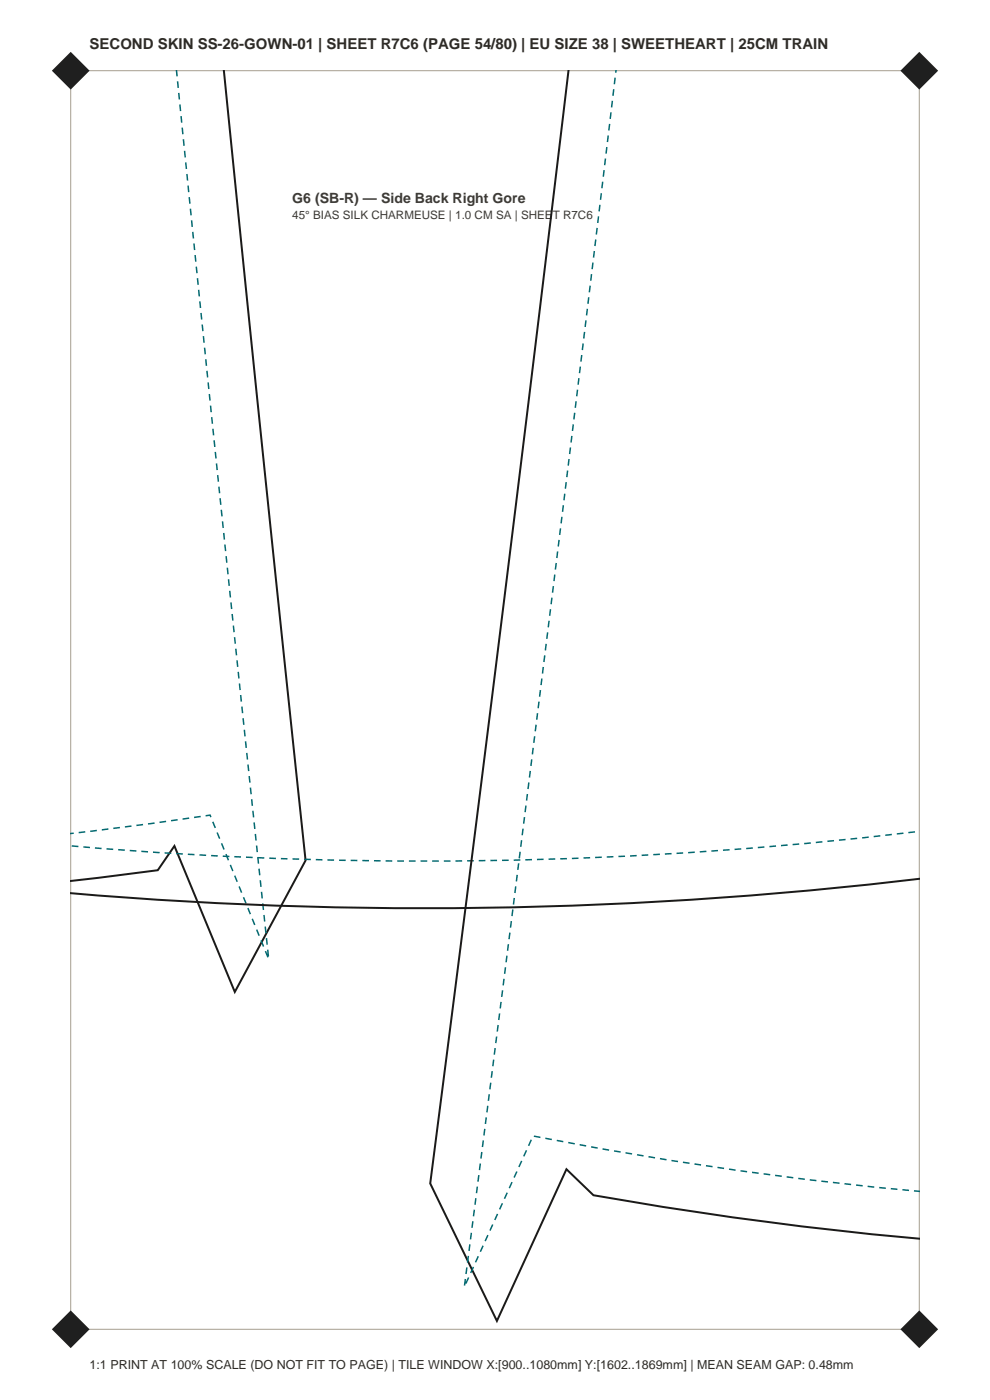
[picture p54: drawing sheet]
<svg xmlns="http://www.w3.org/2000/svg" width="210mm" height="297mm" viewBox="0 0 210 297" stroke-linecap="round" stroke-linejoin="round" font-family="sans-serif">
<defs><g id="words">
<text font-size="3.2" fill="#2e2b26" x="19" y="10.5">SECOND SKIN SS-26-GOWN-01 | SHEET R7C6 (PAGE 54/80) | EU SIZE 38 | SWEETHEART | 25CM TRAIN</text>
<text font-size="3" fill="#403b33" x="62" y="43">G6 (SB-R) — Side Back Right Gore</text>
<text font-size="2.6" fill="#2e2b26" x="19" y="290.5">1:1 PRINT AT 100% SCALE (DO NOT FIT TO PAGE) | TILE WINDOW X:[900..1080mm] Y:[1602..1869mm] | MEAN SEAM GAP: 0.48mm</text>
<text font-size="2.5" fill="#403b33" x="62" y="46.5">45° BIAS SILK CHARMEUSE | 1.0 CM SA | SHEET R7C6</text>
</g></defs>
<path d="M15 15h180v267h-180z" fill="none" stroke="#a69e8f" stroke-width=".21"/>
<g fill="#1f1f1f">
<path d="M11 282l4-4 4 4-4 4z" fill-rule="evenodd"/>
<path d="M191 282l4-4 4 4-4 4z" fill-rule="evenodd"/>
<path d="M11 15l4-4 4 4-4 4z" fill-rule="evenodd"/>
<path d="M191 15l4-4 4 4-4 4z" fill-rule="evenodd"/>
</g>
<path d="M47.5 14.9l9 88.1 8.3 79.5-15 27.9-12.8-30.9-3.5 5.1-18.5 2.3M120.6 14.9l-13.6 112.3-15.7 123.9 14.1 29.1 14.8-32.2 5.7 5.6a798 798 0 0 0 69.2 9.2M195.1 186.4a883.4 883.4 0 0 1-180.1 3.1" fill="none" stroke="#1a1a1a" stroke-width=".42"/>
<path d="M37.4 14.9l9.1 89.1 10.5 99.5-12.4-30.6-12.5 1.8-17.1 2.1M195.1 176.4a874.2 874.2 0 0 1-180.1 3M195.1 252.7a791.1 791.1 0 0 1-82-11.7l-14.6 32 15.8-123.9 16.4-134.2" fill="none" stroke="#036970" stroke-width=".32" stroke-dasharray="1.4 1.1" stroke-linecap="butt"/>
<use href="#words"/>
</svg>
